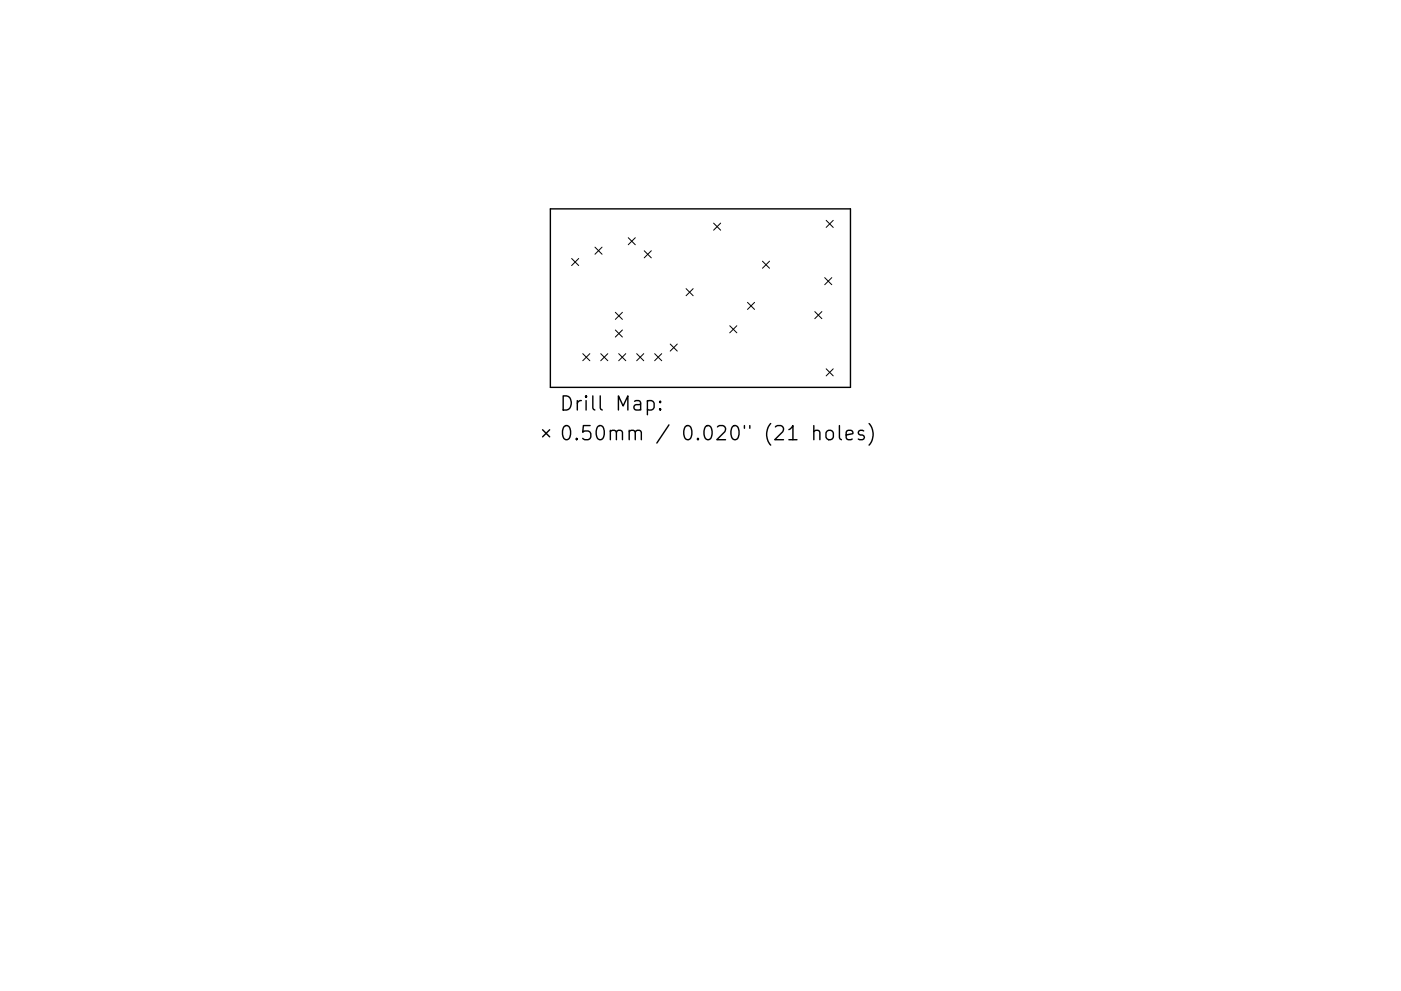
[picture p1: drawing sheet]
<svg xmlns="http://www.w3.org/2000/svg" width="297mm" height="210mm" viewBox="0 0 297 210" stroke-linecap="round" stroke-linejoin="round" font-family="sans-serif">
<defs><g id="words">
<g font-size="4.2">
<text x="118.5" y="87.1">Drill Map:</text>
<text x="118.5" y="93.4">0.50mm / 0.020&quot; (21 holes)</text>
</g>
</g></defs>
<g fill="none" stroke="#000" stroke-width=".3">
<path d="M116.7 44.3h63.6v37.9h-63.6zM115 91.2l1.5 1.5M116.5 91.2l-1.5 1.5M137.3 85.1l.8-.1 .6 .6v.8l-.3 .4-.3 .2-.8-.2M140 86.7l.1 .1-.1 .2-.2-.2 .2-.1v.3M140 85.1l.1 .2-.1 .1-.2-.1 .2-.2v.3M172.5 91.6a.74 .74 0 0 1 1.3 .1v1.6M172.5 90.3v3M175.4 91.4a.81 .81 0 0 1 1.3 .5v.8a.81 .81 0 0 1-.8 .6 .81 .81 0 0 1-.8-.6v-.8zM178 90.3v2.6l.4 .4M179.4 92.3l1.4-.3-.1-.6-.9-.1-.4 .4v1.2l.1 .2 .3 .2 .9-.2M183.1 91.4l-.7-.1-.4 .4 .1 .4 1 .3 .2 .3-.2 .4-.3 .2-.8-.2"/>
<path d="M184.3 89.9a3.4 3.4 0 0 1 0 4.5"/>
</g>
<g fill="none" stroke="#000" stroke-width=".21">
<path d="M121.2 54.8l1.5 1.5M122.7 54.8l-1.5 1.5M126.1 52.4l1.5 1.5M127.6 52.4l-1.5 1.5M133.2 50.4l1.5 1.5M134.7 50.4l-1.5 1.5M136.6 53.2l1.5 1.5M138.1 53.2l-1.5 1.5M151.3 47.3l1.5 1.5M152.8 47.3l-1.5 1.5M161.7 55.4l1.5 1.5M163.2 55.4l-1.5 1.5"/>
<path d="M174.9 58.9l1.5 1.5M175.2 46.8l1.5 1.5M176.4 58.9l-1.5 1.5M176.7 46.8l-1.5 1.5M123.6 75l1.5 1.5M125.1 75l-1.5 1.5M127.4 75l1.5 1.5M128.9 75l-1.5 1.5M130.5 66.3l1.5 1.5M130.5 70l1.5 1.5M131.2 75l1.5 1.5M132 66.3l-1.5 1.5"/>
<path d="M132 70l-1.5 1.5M132.7 75l-1.5 1.5M135 75l1.5 1.5M136.5 75l-1.5 1.5M138.8 75l1.5 1.5M140.3 75l-1.5 1.5M142.1 73l1.5 1.5M143.6 73l-1.5 1.5M145.5 61.2l1.5 1.5M147 61.2l-1.5 1.5M154.7 69.1l1.5 1.5M156.2 69.1l-1.5 1.5"/>
<path d="M158.5 64.2l1.5 1.5M160 64.2l-1.5 1.5M172.8 66.1l1.5 1.5M174.3 66.1l-1.5 1.5M175.2 78.3l1.5 1.5M176.7 78.3l-1.5 1.5"/>
</g>
<use href="#words"/>
</svg>
